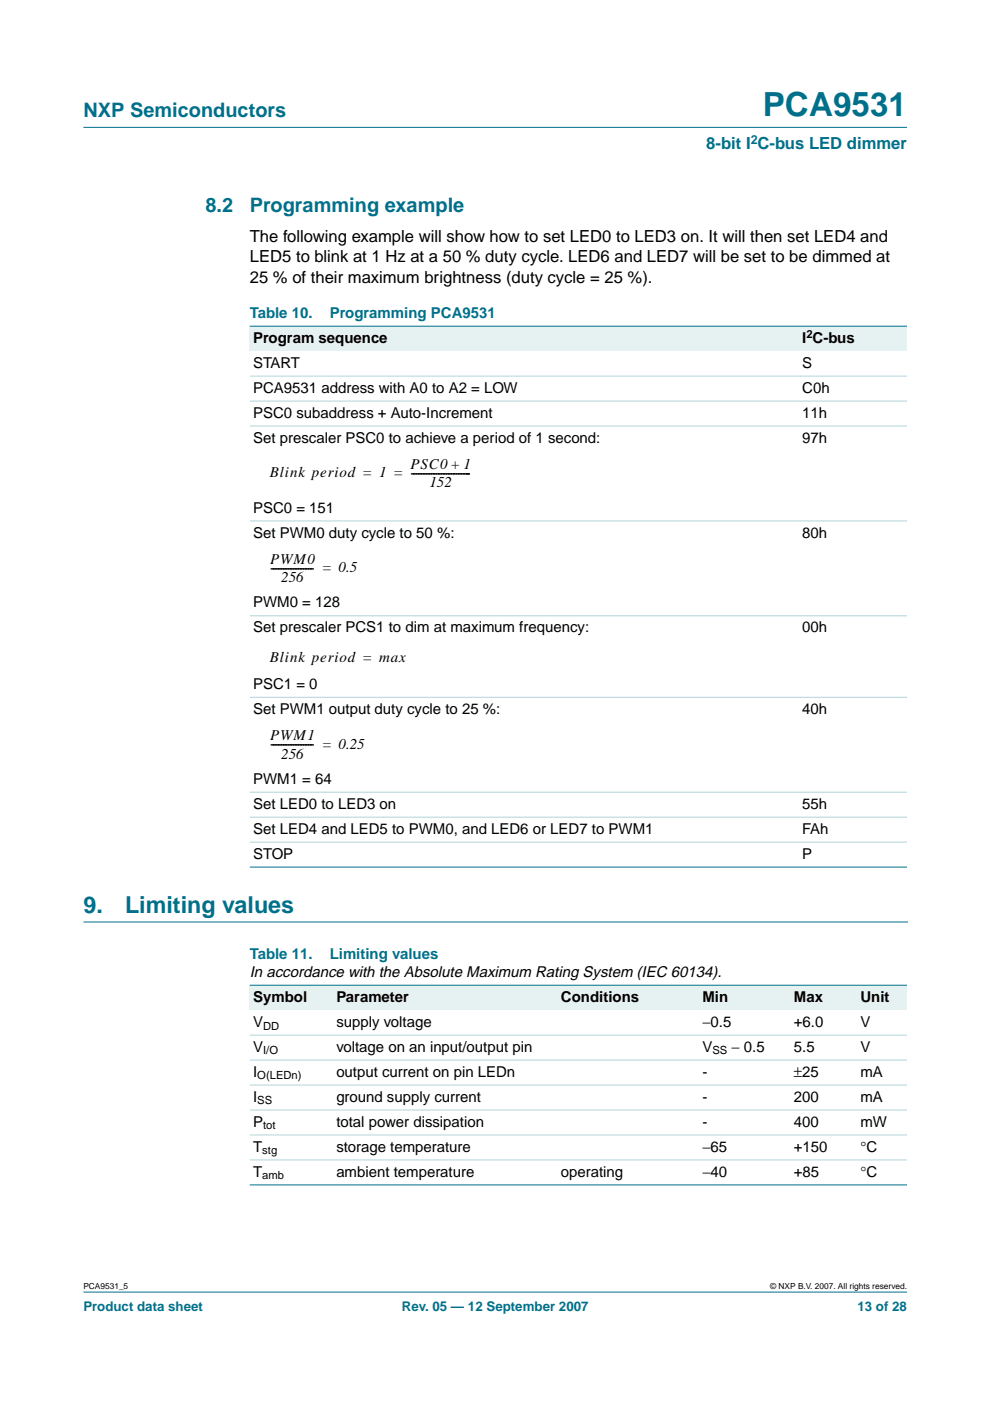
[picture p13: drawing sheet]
<svg xmlns="http://www.w3.org/2000/svg" width="210mm" height="297mm" viewBox="0 0 210 297" stroke-linecap="round" stroke-linejoin="round" font-family="sans-serif">
<defs><g id="words">
<text font-size="7.1" fill="#00708a" x="161.7" y="24.7">PCA9531</text>
<g font-size="4.9" fill="#00708a">
<text x="17.7" y="193.5">9.</text>
<text x="26.5" y="193.5">Limiting values</text>
</g>
<g font-size="4.2" fill="#00708a">
<text x="17.7" y="24.9">NXP Semiconductors</text>
<text x="43.6" y="45">8.2</text>
<text x="53" y="45">Programming example</text>
</g>
<text font-size="3.5" fill="#00708a" x="149.8" y="31.6">8-bit I C-bus LED dimmer</text>
<g font-size="3.5">
<text x="53" y="51.2">The following example will show how to set LED0 to LED3 on. It will then set LED4 and</text>
<text x="53" y="55.6">LED5 to blink at 1 Hz at a 50 % duty cycle. LED6 and LED7 will be set to be dimmed at</text>
<text x="53" y="60">25 % of their maximum brightness (duty cycle = 25 %).</text>
</g>
<g font-size="3.2" fill="#00708a">
<text x="53" y="67.4">Table 10.</text>
<text x="69.9" y="67.4">Programming PCA9531</text>
<text x="53" y="203.2">Table 11.</text>
<text x="69.9" y="203.2">Limiting values</text>
</g>
<g font-size="3.2">
<text x="53.7" y="72.7">Program sequence</text>
<text x="53.7" y="78">START</text>
<text x="170.1" y="72.7">I C-bus</text>
<text x="170.1" y="78">S</text>
<text x="53.7" y="83.3">PCA9531 address with A0 to A2 = LOW</text>
<text x="170.1" y="83.3">C0h</text>
<text x="53.7" y="88.6">PSC0 subaddress + Auto-Increment</text>
<text x="170.1" y="88.6">11h</text>
<text x="53.7" y="93.9">Set prescaler PSC0 to achieve a period of 1 second:</text>
<text x="170.1" y="93.9">97h</text>
<text x="57.2" y="101.2">Blink period = 1 = -----------------------</text>
<text x="87" y="99.4">PSC0 + 1</text>
<text x="91.1" y="103.3">152</text>
<text x="53.7" y="108.7">PSC0 = 151</text>
<text x="53.7" y="114">Set PWM0 duty cycle to 50 %:</text>
<text x="170.1" y="114">80h</text>
<text x="57.3" y="119.5">PWM0</text>
<text x="57.3" y="121.4">----------------- = 0.5</text>
<text x="59.6" y="123.4">256</text>
<text x="53.7" y="128.8">PWM0 = 128</text>
<text x="53.7" y="134.1">Set prescaler PCS1 to dim at maximum frequency:</text>
<text x="170.1" y="134.1">00h</text>
<text x="57.2" y="140.4">Blink period = max</text>
<text x="53.7" y="146.1">PSC1 = 0</text>
<text x="53.7" y="151.4">Set PWM1 output duty cycle to 25 %:</text>
<text x="170.1" y="151.4">40h</text>
<text x="57.3" y="156.9">PWM1</text>
<text x="57.3" y="158.8">----------------- = 0.25</text>
<text x="59.6" y="160.8">256</text>
<text x="53.7" y="166.2">PWM1 = 64</text>
<text x="53.7" y="171.5">Set LED0 to LED3 on</text>
<text x="170.1" y="171.5">55h</text>
<text x="53.7" y="176.8">Set LED4 and LED5 to PWM0, and LED6 or LED7 to PWM1</text>
<text x="170.1" y="176.8">FAh</text>
<text x="53.7" y="182.1">STOP</text>
<text x="170.1" y="182.1">P</text>
<text x="53" y="207.1">In accordance with the Absolute Maximum Rating System (IEC 60134).</text>
<text x="53.7" y="212.4">Symbol</text>
<text x="71.3" y="212.4">Parameter</text>
<text x="118.9" y="212.4">Conditions</text>
<text x="148.9" y="212.4">Min</text>
<text x="168.3" y="212.4">Max</text>
<text x="182.4" y="212.4">Unit</text>
<text x="53.7" y="217.7">V</text>
<text x="71.3" y="217.7">supply voltage</text>
<text x="148.9" y="217.7">−0.5</text>
<text x="168.3" y="217.7">+6.0</text>
<text x="182.4" y="217.7">V</text>
<text x="53.7" y="223">V</text>
<text x="71.3" y="223">voltage on an input/output pin</text>
<text x="148.9" y="223">V</text>
<text x="155.1" y="223">− 0.5</text>
<text x="168.3" y="223">5.5</text>
<text x="182.4" y="223">V</text>
<text x="53.7" y="228.3">I</text>
<text x="53.7" y="233.6">I</text>
<text x="71.3" y="228.3">output current on pin LEDn</text>
<text x="71.3" y="233.6">ground supply current</text>
<text x="148.9" y="228.3">-</text>
<text x="148.9" y="233.6">-</text>
<text x="168.3" y="228.3">±25</text>
<text x="168.3" y="233.6">200</text>
<text x="182.4" y="233.6">mA</text>
<text x="182.4" y="228.3">mA</text>
<text x="53.7" y="238.9">P</text>
<text x="71.3" y="238.9">total power dissipation</text>
<text x="148.9" y="238.9">-</text>
<text x="168.3" y="238.9">400</text>
<text x="182.4" y="238.9">mW</text>
<text x="53.7" y="244.2">T</text>
<text x="71.3" y="244.2">storage temperature</text>
<text x="148.9" y="244.2">−65</text>
<text x="168.3" y="244.2">+150</text>
<text x="182.4" y="244.2">°C</text>
<text x="53.7" y="249.5">T</text>
<text x="71.3" y="249.5">ambient temperature</text>
<text x="118.9" y="249.5">operating</text>
<text x="148.9" y="249.5">−40</text>
<text x="168.3" y="249.5">+85</text>
<text x="182.4" y="249.5">°C</text>
</g>
<g font-size="2.8" fill="#00708a">
<text x="17.7" y="278">Product data sheet</text>
<text x="85.2" y="278">Rev. 05 — 12 September 2007</text>
<text x="181.8" y="278">13 of 28</text>
</g>
<text font-size="2.6" fill="#00708a" x="159.2" y="30.5">2</text>
<g font-size="2.4">
<text x="171" y="71.7">2</text>
<text x="55.8" y="218.3">DD</text>
<text x="55.8" y="223.6">I/O</text>
<text x="151" y="223.6">SS</text>
<text x="54.6" y="228.9">O(LEDn)</text>
<text x="54.6" y="234.2">SS</text>
<text x="55.8" y="239.4">tot</text>
<text x="55.6" y="244.7">stg</text>
<text x="55.6" y="250">amb</text>
</g>
<g font-size="1.8">
<text x="17.7" y="273.4">PCA9531_5</text>
<text x="163.3" y="273.4">© NXP B.V. 2007. All rights reserved.</text>
</g>
</g></defs>
<g fill="#00708a" stroke="#00708a" stroke-width=".21">
<path d="M17.7 273.9h174.6z"/>
<path d="M17.7 27h174.6z"/>
</g>
<path d="M17.7 195.5h174.7" fill="none" stroke="#00708a" stroke-width=".21"/>
<g fill="#e6f2f2">
<path d="M53 69.2h116.4v5.3h-116.4z" fill-rule="evenodd"/>
<path d="M169.4 69.2h22.9v5.3h-22.9z" fill-rule="evenodd"/>
</g>
<g fill="#00708a" stroke="#00708a" stroke-width=".21">
<path d="M53 69.2h139.3z"/>
<path d="M53 183.8h139.3z"/>
</g>
<g fill="#b3d4db" stroke="#b3d4db" stroke-width=".21">
<path d="M53 79.7h139.3z"/>
<path d="M53 85h139.3z"/>
<path d="M53 90.3h139.3z"/>
<path d="M53 110.4h139.3z"/>
<path d="M53 130.6h139.3z"/>
<path d="M53 147.8h139.3z"/>
<path d="M53 168h139.3z"/>
<path d="M53 173.3h139.3z"/>
<path d="M53 178.5h139.3z"/>
</g>
<g fill="#e6f2f2">
<path d="M53 208.9h17.6v5.3h-17.6z" fill-rule="evenodd"/>
<path d="M70.6 208.9h47.6v5.3h-47.6z" fill-rule="evenodd"/>
<path d="M118.2 208.9h23v5.3h-23z" fill-rule="evenodd"/>
<path d="M141.2 208.9h7v5.3h-7z" fill-rule="evenodd"/>
<path d="M148.2 208.9h19.4v5.3h-19.4z" fill-rule="evenodd"/>
<path d="M167.6 208.9h14.1v5.3h-14.1z" fill-rule="evenodd"/>
<path d="M181.7 208.9h10.6v5.3h-10.6z" fill-rule="evenodd"/>
</g>
<g fill="#00708a" stroke="#00708a" stroke-width=".21">
<path d="M53 208.9h139.3z"/>
<path d="M53 251.2h139.3z"/>
</g>
<g fill="#b3d4db" stroke="#b3d4db" stroke-width=".21">
<path d="M53 219.5h139.3z"/>
<path d="M53 224.8h139.3z"/>
<path d="M53 230.1h139.3z"/>
<path d="M53 235.3h139.3z"/>
<path d="M53 240.6h139.3z"/>
<path d="M53 245.9h139.3z"/>
</g>
<use href="#words"/>
</svg>
